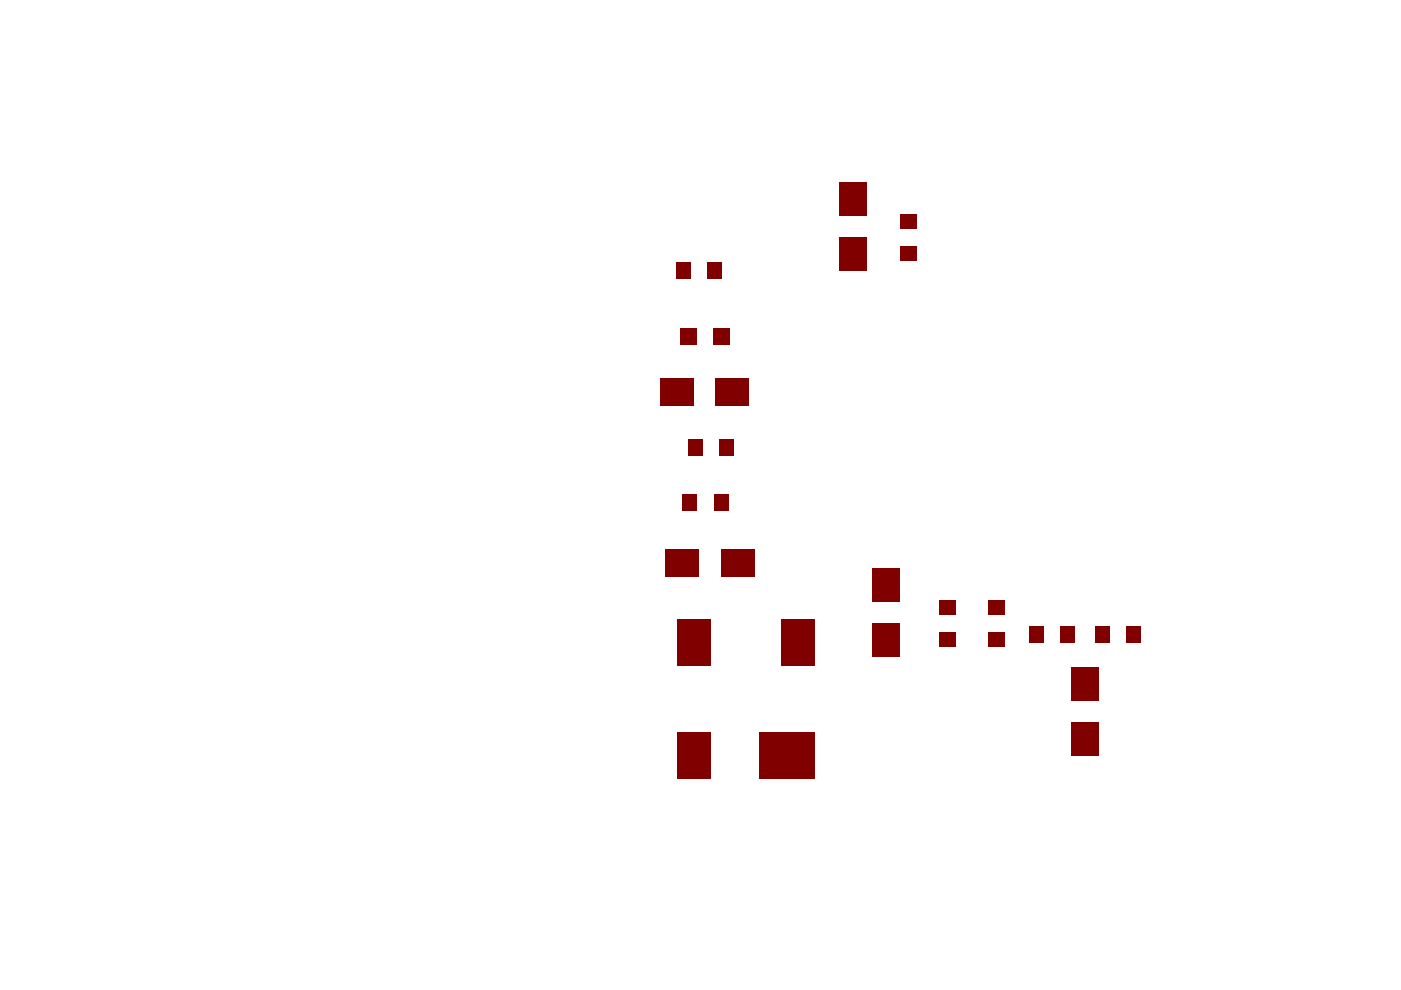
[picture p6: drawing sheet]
<svg xmlns="http://www.w3.org/2000/svg" width="297mm" height="210mm" viewBox="0 0 297 210" stroke-linecap="round" stroke-linejoin="round" font-family="sans-serif">
<g fill="#800000">
<path d="M152.9 116.4h7v5.8h-7z" fill-rule="evenodd"/>
<path d="M145.8 93h3.2v3.5h-3.2z" fill-rule="evenodd"/>
<path d="M152.5 93h3.1v3.5h-3.1z" fill-rule="evenodd"/>
<path d="M151.3 104.7h3.2v3.5h-3.2z" fill-rule="evenodd"/>
<path d="M144.6 104.7h3.2v3.5h-3.2z" fill-rule="evenodd"/>
<path d="M151.1 69.7h3.5v3.5h-3.5z" fill-rule="evenodd"/>
<path d="M151.7 80.2h7v5.8h-7z" fill-rule="evenodd"/>
<path d="M150 55.7h3.1v3.5h-3.1z" fill-rule="evenodd"/>
<path d="M185 120.5h5.9v7h-5.9z" fill-rule="evenodd"/>
<path d="M178 50.4h5.9v7h-5.9z" fill-rule="evenodd"/>
<path d="M199.1 127.3h3.5v3.1h-3.5z" fill-rule="evenodd"/>
<path d="M209.6 127.3h3.5v3.1h-3.5z" fill-rule="evenodd"/>
<path d="M227.1 141.5h5.9v7h-5.9z" fill-rule="evenodd"/>
<path d="M185 132.2h5.9v7h-5.9z" fill-rule="evenodd"/>
<path d="M178 38.7h5.9v7h-5.9z" fill-rule="evenodd"/>
<path d="M199.1 133.9h3.5v3.2h-3.5z" fill-rule="evenodd"/>
<path d="M209.6 133.9h3.5v3.2h-3.5z" fill-rule="evenodd"/>
<path d="M227.1 153.2h5.9v7h-5.9z" fill-rule="evenodd"/>
<path d="M224.8 132.8h3.1v3.5h-3.1z" fill-rule="evenodd"/>
<path d="M218.1 132.8h3.2v3.5h-3.2z" fill-rule="evenodd"/>
<path d="M232.1 132.8h3.2v3.5h-3.2z" fill-rule="evenodd"/>
<path d="M141.2 116.4h7v5.8h-7z" fill-rule="evenodd"/>
<path d="M144.1 69.7h3.5v3.5h-3.5z" fill-rule="evenodd"/>
<path d="M140 80.2h7v5.8h-7z" fill-rule="evenodd"/>
<path d="M190.9 45.5h3.5v3.1h-3.5z" fill-rule="evenodd"/>
<path d="M190.9 52.1h3.5v3.2h-3.5z" fill-rule="evenodd"/>
<path d="M143.3 55.7h3.2v3.5h-3.2z" fill-rule="evenodd"/>
<path d="M161.1 155.3h11.7v9.9h-11.7z" fill-rule="evenodd"/>
<path d="M143.5 155.3h7v9.9h-7z" fill-rule="evenodd"/>
<path d="M165.7 131.3h7.1v9.9h-7.1z" fill-rule="evenodd"/>
<path d="M143.5 131.3h7v9.9h-7z" fill-rule="evenodd"/>
<path d="M238.8 132.8h3.2v3.5h-3.2z" fill-rule="evenodd"/>
</g>
</svg>
